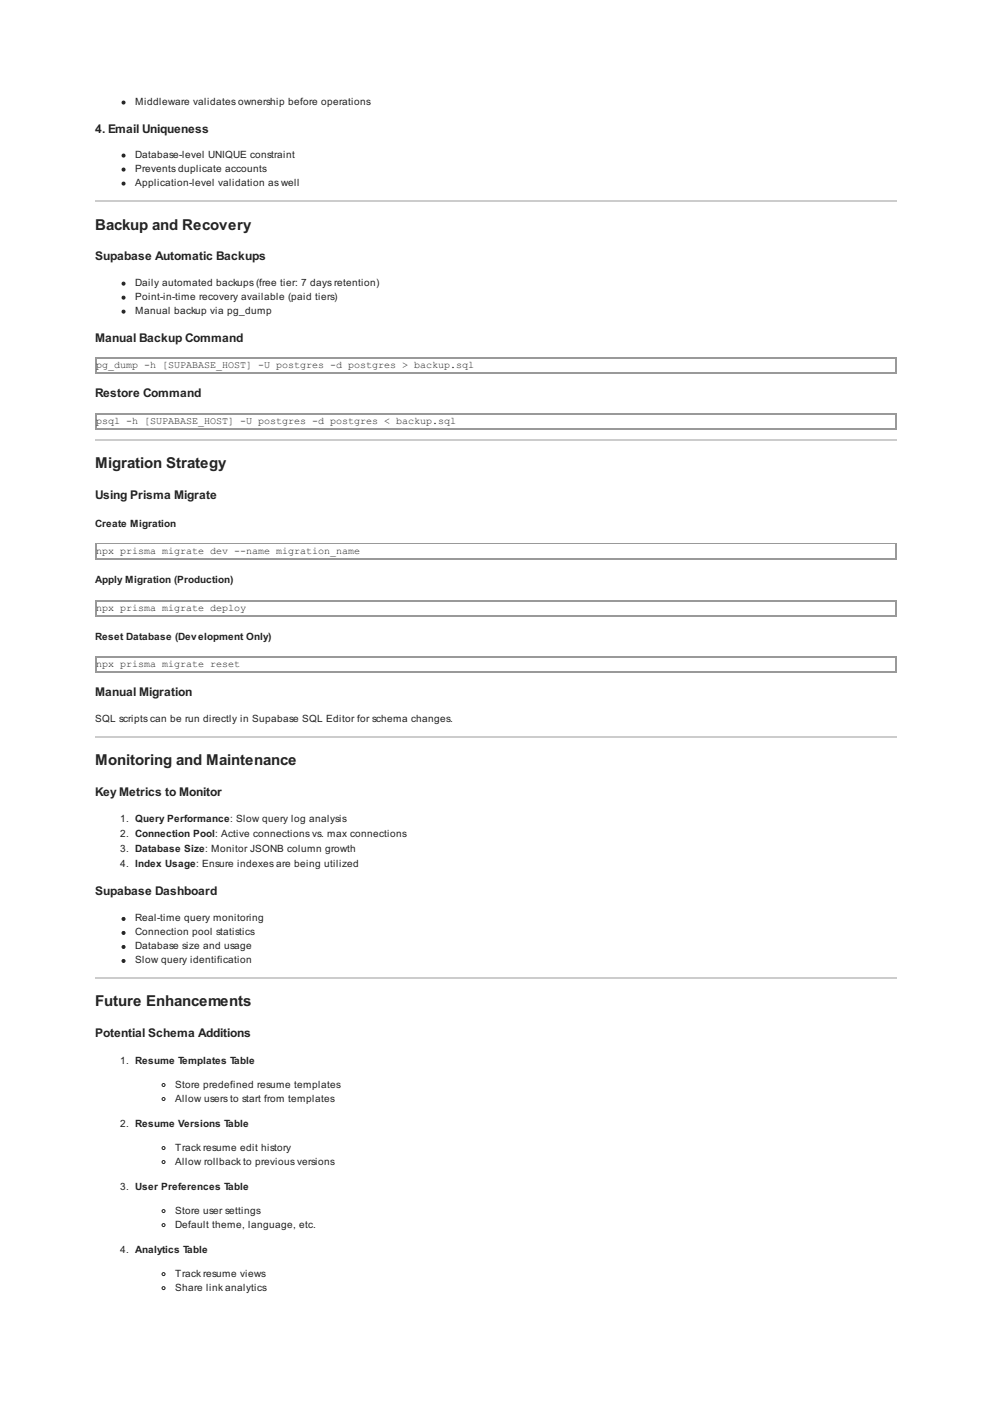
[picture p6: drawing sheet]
<svg xmlns="http://www.w3.org/2000/svg" width="210mm" height="297mm" viewBox="0 0 210 297" stroke-linecap="round" stroke-linejoin="round" font-family="sans-serif">
<defs><g id="words">
<g font-size="3.2" fill="#222">
<text x="20.1" y="48.7">Backup and Recovery</text>
<text x="20.1" y="99.1">Migration Strategy</text>
<text x="20.1" y="161.9">Monitoring and Maintenance</text>
<text x="20.1" y="212.9">Future Enhancements</text>
</g>
<g font-size="2.5" fill="#222">
<text x="20.1" y="28.2">4. Email Uniqueness</text>
<text x="20.1" y="55">Supabase Automatic Backups</text>
<text x="20.1" y="72.4">Manual Backup Command</text>
<text x="20.1" y="84">Restore Command</text>
<text x="20.1" y="105.6">Using Prisma Migrate</text>
<text x="20.1" y="147.3">Manual Migration</text>
<text x="20.1" y="168.5">Key Metrics to Monitor</text>
<text x="20.1" y="189.4">Supabase Dashboard</text>
<text x="20.1" y="219.5">Potential Schema Additions</text>
</g>
<g font-size="2.1" fill="#222">
<text x="28.6" y="22.2">Middleware validates ownership before operations</text>
<text x="28.6" y="33.4">Database-level UNIQUE constraint</text>
<text x="28.6" y="36.4">Prevents duplicate accounts</text>
<text x="28.6" y="39.4">Application-level validation as well</text>
<text x="28.6" y="60.5">Daily automated backups (free tier: 7 days retention)</text>
<text x="28.6" y="63.5">Point-in-time recovery available (paid tiers)</text>
<text x="28.6" y="66.5">Manual backup via pg_dump</text>
<text x="20.3" y="77.9">pg_dump -h [SUPABASE_HOST] -U postgres -d postgres &gt; backup.sql</text>
<text x="20.3" y="89.7">psql -h [SUPABASE_HOST] -U postgres -d postgres &lt; backup.sql</text>
<text x="20.1" y="111.5">Create Migration</text>
<text x="20.3" y="117.3">npx prisma migrate dev --name migration_name</text>
<text x="20.1" y="123.4">Apply Migration (Production)</text>
<text x="20.3" y="129.3">npx prisma migrate deploy</text>
<text x="20.1" y="135.5">Reset Database (Development Only)</text>
<text x="20.3" y="141.2">npx prisma migrate reset</text>
<text x="20.1" y="152.8">SQL scripts can be run directly in Supabase SQL Editor for schema changes.</text>
<text x="25.4" y="174">1. Query Performance: Slow query log analysis</text>
<text x="25.4" y="177.2">2. Connection Pool: Active connections vs. max connections</text>
<text x="25.4" y="180.3">3. Database Size: Monitor JSONB column growth</text>
<text x="25.4" y="183.5">4. Index Usage: Ensure indexes are being utilized</text>
<text x="28.6" y="194.9">Real-time query monitoring</text>
<text x="28.6" y="197.9">Connection pool statistics</text>
<text x="28.6" y="200.9">Database size and usage</text>
<text x="28.6" y="203.8">Slow query identification</text>
<text x="25.4" y="225">1. Resume Templates Table</text>
<text x="37" y="230.1">Store predefined resume templates</text>
<text x="37" y="233">Allow users to start from templates</text>
<text x="25.4" y="238.3">2. Resume Versions Table</text>
<text x="37" y="243.4">Track resume edit history</text>
<text x="25.4" y="251.7">3. User Preferences Table</text>
<text x="37" y="246.4">Allow rollback to previous versions</text>
<text x="37" y="256.8">Store user settings</text>
<text x="37" y="259.7">Default theme, language, etc.</text>
<text x="25.4" y="265">4. Analytics Table</text>
<text x="37" y="270.1">Track resume views</text>
<text x="37" y="273">Share link analytics</text>
</g>
</g></defs>
<path d="M20.1 42.4h169.6M20.1 93h169.6M20.1 155.9h169.6M20.1 206.9h169.6" fill="none" stroke="#ccc" stroke-width=".21"/>
<g fill="none" stroke="#999" stroke-width=".21">
<path d="M20.1 75.7h169.6M20.1 78.8h169.6M20.2 75.6v3.4M189.5 75.6v3.4M20.1 87.5h169.6M20.1 90.7h169.6M20.2 87.4v3.4M189.5 87.4v3.4M20.1 115h169.6M20.1 118.2h169.6M20.2 114.9v3.4M189.5 114.9v3.4"/>
<path d="M20.1 127.1h169.6M20.1 130.3h169.6M20.1 139h169.6M20.2 127v3.4M20.2 138.9v3.3M189.5 127v3.4M189.5 138.9v3.3M20.1 142.1h169.6"/>
</g>
<g fill="#222" stroke="#222" stroke-width=".21">
<circle cx="26.1" cy="21.7" r=".32"/>
<circle cx="26.1" cy="32.9" r=".32"/>
<circle cx="26.1" cy="35.9" r=".32"/>
<circle cx="26.1" cy="38.8" r=".32"/>
<circle cx="26.1" cy="60" r=".32"/>
<circle cx="26.1" cy="63" r=".32"/>
<circle cx="26.1" cy="65.9" r=".32"/>
<circle cx="26.1" cy="194.4" r=".32"/>
<circle cx="26.1" cy="197.4" r=".32"/>
<circle cx="26.1" cy="200.3" r=".32"/>
<circle cx="26.1" cy="203.3" r=".32"/>
</g>
<g fill="none" stroke="#222" stroke-width=".21">
<circle cx="34.6" cy="232.5" r=".32"/>
<circle cx="34.6" cy="229.6" r=".32"/>
<circle cx="34.6" cy="256.2" r=".32"/>
<circle cx="34.6" cy="259.2" r=".32"/>
<circle cx="34.6" cy="242.9" r=".32"/>
<circle cx="34.6" cy="245.9" r=".32"/>
<circle cx="34.6" cy="269.6" r=".32"/>
<circle cx="34.6" cy="272.5" r=".32"/>
</g>
<use href="#words"/>
</svg>
